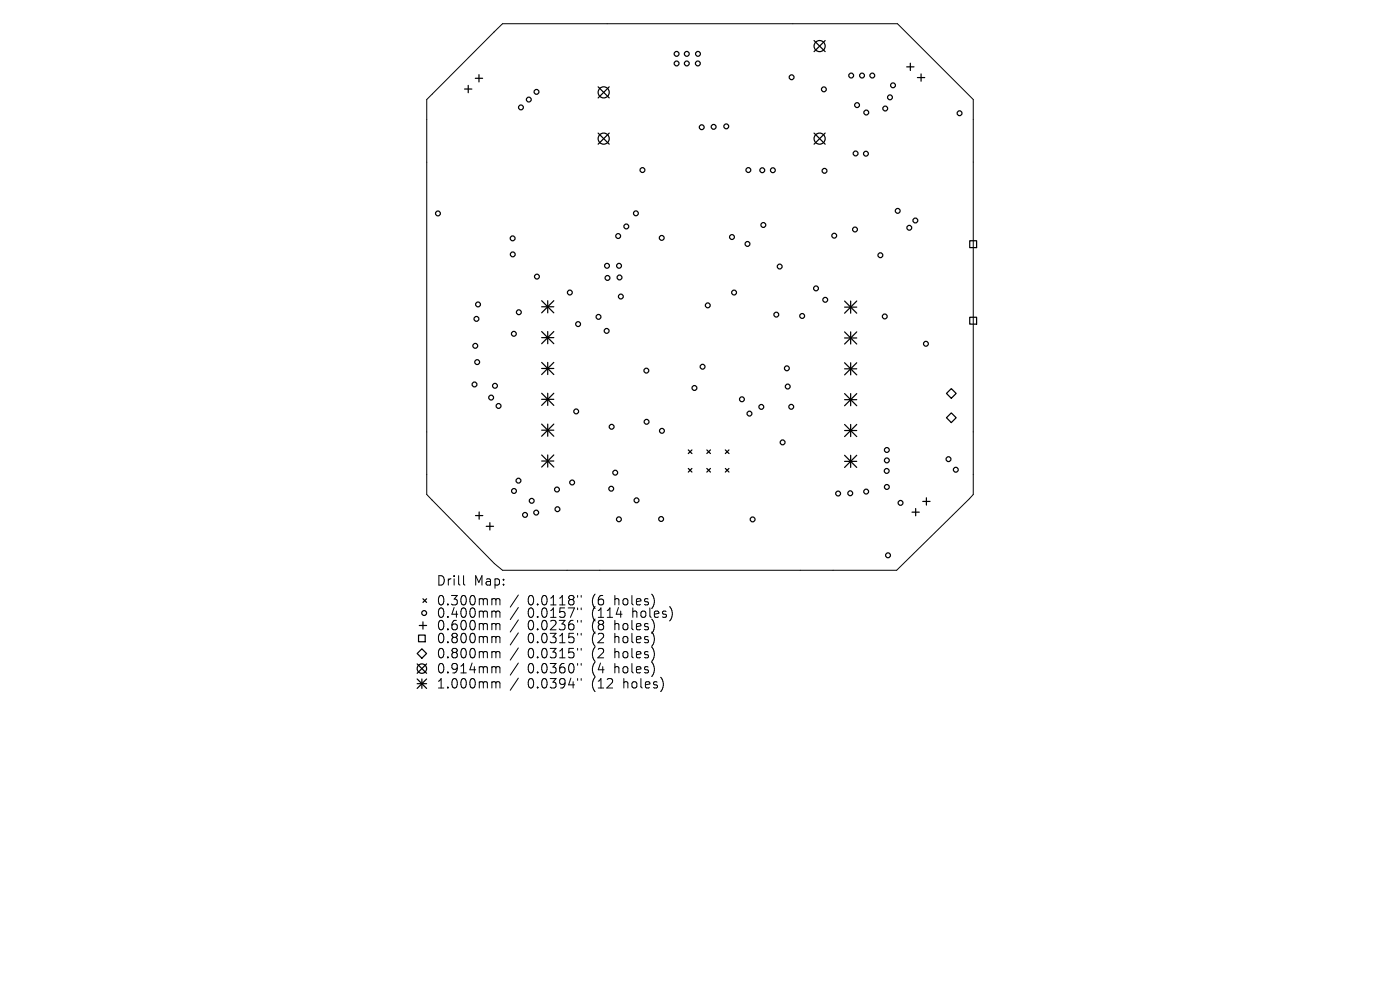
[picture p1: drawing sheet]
<svg xmlns="http://www.w3.org/2000/svg" width="297mm" height="210mm" viewBox="0 0 297 210" stroke-linecap="round" stroke-linejoin="round" font-family="sans-serif">
<defs><g id="words">
<g font-size="2.8">
<text x="92.5" y="124.5">Drill</text>
<text x="100.5" y="124.5">Map:</text>
<text x="92.5" y="128.7">0.300mm</text>
<text x="92.5" y="131.3">0.400mm</text>
<text x="111.9" y="128.7">0.0118&quot;</text>
<text x="111.9" y="131.3">0.0157&quot;</text>
<text x="125.7" y="128.7">(6</text>
<text x="125.7" y="131.3">(114</text>
<text x="130.6" y="128.7">holes)</text>
<text x="134.4" y="131.3">holes)</text>
<text x="92.5" y="134">0.600mm</text>
<text x="92.5" y="136.7">0.800mm</text>
<text x="111.9" y="134">0.0236&quot;</text>
<text x="111.9" y="136.7">0.0315&quot;</text>
<text x="125.7" y="134">(8</text>
<text x="125.7" y="136.7">(2</text>
<text x="130.6" y="134">holes)</text>
<text x="130.6" y="136.7">holes)</text>
<text x="92.5" y="139.9">0.800mm</text>
<text x="92.5" y="143.1">0.914mm</text>
<text x="111.9" y="139.9">0.0315&quot;</text>
<text x="111.9" y="143.1">0.0360&quot;</text>
<text x="125.7" y="139.9">(2</text>
<text x="125.7" y="143.1">(4</text>
<text x="130.6" y="139.9">holes)</text>
<text x="130.6" y="143.1">holes)</text>
<text x="92.5" y="146.3">1.000mm</text>
<text x="111.9" y="146.3">0.0394&quot;</text>
<text x="125.7" y="146.3">(12</text>
<text x="132.5" y="146.3">holes)</text>
</g>
</g></defs>
<g fill="none" stroke="#000" stroke-width=".21">
<path d="M104.8 6.8l1.8-1.8h83.8l16.1 16.1v83.8l-16.3 16.1h-83.6l-1.7-1.4-14.4-14.7v-83.8zM98.3 122.1v1.7l.3 .3M104.6 127h.3l.3 .3M104.6 129.6h.3l.3 .3M104.6 132.3l.5 .1 .1 .2M104.6 135h.3l.3 .3M104.6 138.2l.5 .1 .1 .2M105.2 127.3l.3-.3 .5 .1 .1 1.2M105.2 127.3v1M105.2 129.9v1.1M105.2 132.6v1M105.2 135.3v1"/>
<path d="M105.2 138.5v1M105.2 129.9l.3-.3 .5 .1 .1 1.3M105.2 132.6l.3-.3 .5 .1 .1 1.2M105.2 135.3l.3-.3 .5 .1 .1 1.2M105.2 138.5l.3-.3 .5 .1 .1 1.2M110 126.2l-1.8 2.6M110 128.9l-1.8 2.5M110 131.5l-1.8 2.6M110 134.2l-1.8 2.6M110 137.4l-1.8 2.6M122.5 126.3v.4M122.5 129v.3"/>
<path d="M122.5 131.6v.4M122.5 134.3v.4M122.5 137.5v.4M123.3 126.3v.4M123.3 129v.3M123.3 131.6v.4M123.3 134.3v.4M123.3 137.5v.4M104.6 141.4h.3l.3 .3M104.6 144.6l.5 .1 .1 .2M105.2 141.7v1M105.2 144.9v1"/>
<path d="M105.2 141.7l.3-.3 .5 .1 .1 1.2M105.2 144.9l.3-.3 .5 .1 .1 1.2M110 140.6l-1.8 2.6M110 143.8l-1.8 2.6M122.5 140.7v.4M122.5 143.9v.4M123.3 140.7v.4M123.3 143.9v.4"/>
</g>
<g fill="none" stroke="#000" stroke-width=".26">
<path d="M98.6 18.9h1.5M99.3 18.1v1.6M100.8 16.6h1.6M101.6 15.8v1.6M126.9 18.4l2.3 2.4M129.2 18.4l-2.3 2.4M172.7 8.6l2.4 2.4M175.1 8.6l-2.4 2.4M192.3 14.2h1.6M193.1 13.4v1.6M194.6 16.5h1.6M195.4 15.7v1.5"/>
<path d="M126.9 28.2l2.3 2.4M129.2 28.2l-2.3 2.4M172.7 28.2l2.4 2.4M175.1 28.2l-2.4 2.4M205.7 51.1h1.5v1.4h-1.5zM114.9 63.8l2.6 2.6M114.9 65.1h2.6M114.9 70.3l2.6 2.6M114.9 71.6h2.6M114.9 76.9l2.6 2.6M114.9 78.2h2.6M116.2 63.8v2.6"/>
<path d="M116.2 70.3v2.6M116.2 76.9v2.6M117.5 63.8l-2.6 2.6M117.5 70.3l-2.6 2.6M117.5 76.9l-2.6 2.6M179.2 63.9l2.6 2.5M179.2 65.1h2.6M179.2 70.4l2.6 2.6M179.2 71.7h2.6M179.2 76.9l2.6 2.6M179.2 78.2h2.6M180.5 63.9v2.5"/>
<path d="M180.5 70.4v2.6M180.5 76.9v2.6M181.8 63.9l-2.6 2.5M181.8 70.4l-2.6 2.6M181.8 76.9l-2.6 2.6M205.7 67.3h1.5v1.5h-1.5zM114.9 83.4l2.6 2.6M114.9 84.7h2.6M114.9 90l2.6 2.5M114.9 91.3h2.6M114.9 96.5l2.6 2.6M114.9 97.8h2.6"/>
<path d="M116.2 83.4v2.6M116.2 90v2.5M116.2 96.5v2.6M117.5 83.4l-2.6 2.6M117.5 90l-2.6 2.5M117.5 96.5l-2.6 2.6M146 95.4l.8 .8M146 99.4l.8 .7M146.8 95.4l-.8 .8M146.8 99.4l-.8 .7M149.9 99.4l.8 .7M149.9 95.4l.8 .8"/>
<path d="M150.7 95.4l-.8 .8M150.7 99.4l-.8 .7M153.9 99.4l.7 .7M153.9 95.4l.7 .8M154.6 95.4l-.7 .8M154.6 99.4l-.7 .7M179.2 83.5l2.6 2.6M179.2 84.8h2.6M179.2 90l2.6 2.6M179.2 91.3h2.6M179.2 96.6l2.6 2.6M179.2 97.9h2.6"/>
<path d="M180.5 83.5v2.6M180.5 90v2.6M180.5 96.6v2.6M181.8 83.5l-2.6 2.6M181.8 90l-2.6 2.6M181.8 96.6l-2.6 2.6M201.8 82.4l1 1.1-1 1-1-1zM201.8 87.6l1 1-1 1-1-1zM100.9 109.4h1.5M101.6 108.6v1.5M103.2 111.6h1.5M103.9 110.9v1.5"/>
<path d="M193.5 108.6h1.5M194.3 107.9v1.5M195.8 106.4h1.5M196.5 105.6v1.5M88.8 134.7h1.4v1.4h-1.4zM89 132.7h1.5M89.5 137.6l1 1-1 1-1-1zM89.7 127l.8 .8M89.7 131.9v1.6M90.5 127l-.8 .8M88.5 140.8l2 2M88.5 144l2 2"/>
<path d="M88.5 145h2M89.5 144v2M90.5 140.8l-2 2M90.5 144l-2 2"/>
<circle cx="113.8" cy="19.5" r=".52"/>
<circle cx="128.1" cy="19.6" r="1.18"/>
<circle cx="143.5" cy="11.4" r=".52"/>
<circle cx="143.5" cy="13.5" r=".52"/>
<circle cx="145.7" cy="11.4" r=".52"/>
<circle cx="145.7" cy="13.5" r=".52"/>
<circle cx="148" cy="13.5" r=".52"/>
<circle cx="148.1" cy="11.4" r=".52"/>
<circle cx="167.9" cy="16.4" r=".52"/>
<circle cx="173.9" cy="9.8" r="1.18"/>
<circle cx="174.8" cy="19" r=".52"/>
<circle cx="180.6" cy="16" r=".52"/>
<circle cx="182.9" cy="16" r=".52"/>
<circle cx="185.1" cy="16" r=".52"/>
<circle cx="189.4" cy="18.1" r=".52"/>
<circle cx="110.5" cy="22.8" r=".52"/>
<circle cx="112.2" cy="21.1" r=".52"/>
<circle cx="128.1" cy="29.4" r="1.18"/>
<circle cx="136.3" cy="36.1" r=".52"/>
<circle cx="148.9" cy="27" r=".52"/>
<circle cx="151.4" cy="26.9" r=".52"/>
<circle cx="154.1" cy="26.8" r=".52"/>
<circle cx="158.8" cy="36.1" r=".52"/>
<circle cx="161.7" cy="36.1" r=".52"/>
<circle cx="164" cy="36.1" r=".52"/>
<circle cx="173.9" cy="29.4" r="1.18"/>
<circle cx="174.9" cy="36.2" r=".52"/>
<circle cx="181.5" cy="32.6" r=".52"/>
<circle cx="181.8" cy="22.3" r=".52"/>
<circle cx="183.7" cy="32.6" r=".52"/>
<circle cx="183.8" cy="23.9" r=".52"/>
<circle cx="187.8" cy="23" r=".52"/>
<circle cx="188.8" cy="20.6" r=".52"/>
<circle cx="203.6" cy="24" r=".52"/>
<circle cx="92.9" cy="45.3" r=".52"/>
<circle cx="108.8" cy="50.6" r=".52"/>
<circle cx="108.8" cy="54" r=".52"/>
<circle cx="113.9" cy="58.7" r=".52"/>
<circle cx="128.8" cy="56.4" r=".52"/>
<circle cx="128.9" cy="59" r=".52"/>
<circle cx="131.1" cy="50.1" r=".52"/>
<circle cx="131.3" cy="56.4" r=".52"/>
<circle cx="131.4" cy="58.9" r=".52"/>
<circle cx="132.9" cy="48" r=".52"/>
<circle cx="134.9" cy="45.3" r=".52"/>
<circle cx="140.4" cy="50.5" r=".52"/>
<circle cx="155.3" cy="50.3" r=".52"/>
<circle cx="158.6" cy="51.7" r=".52"/>
<circle cx="161.9" cy="47.7" r=".52"/>
<circle cx="165.4" cy="56.5" r=".52"/>
<circle cx="177" cy="50" r=".52"/>
<circle cx="181.4" cy="48.7" r=".52"/>
<circle cx="186.8" cy="54.1" r=".52"/>
<circle cx="190.4" cy="44.7" r=".52"/>
<circle cx="192.9" cy="48.3" r=".52"/>
<circle cx="194.2" cy="46.8" r=".52"/>
<circle cx="100.8" cy="73.4" r=".52"/>
<circle cx="101.1" cy="67.6" r=".52"/>
<circle cx="101.2" cy="76.8" r=".52"/>
<circle cx="101.4" cy="64.6" r=".52"/>
<circle cx="109" cy="70.8" r=".52"/>
<circle cx="110.1" cy="66.2" r=".52"/>
<circle cx="120.9" cy="62.1" r=".52"/>
<circle cx="122.6" cy="68.8" r=".52"/>
<circle cx="127" cy="67.2" r=".52"/>
<circle cx="128.7" cy="70.2" r=".52"/>
<circle cx="131.7" cy="62.9" r=".52"/>
<circle cx="137.1" cy="78.6" r=".52"/>
<circle cx="149" cy="77.8" r=".52"/>
<circle cx="150.1" cy="64.8" r=".52"/>
<circle cx="155.7" cy="62.1" r=".52"/>
<circle cx="164.7" cy="66.7" r=".52"/>
<circle cx="166.9" cy="78.1" r=".52"/>
<circle cx="170.2" cy="67" r=".52"/>
<circle cx="173.1" cy="61.2" r=".52"/>
<circle cx="175.1" cy="63.6" r=".52"/>
<circle cx="187.7" cy="67.1" r=".52"/>
<circle cx="196.4" cy="72.9" r=".52"/>
<circle cx="100.7" cy="81.6" r=".52"/>
<circle cx="104.2" cy="84.3" r=".52"/>
<circle cx="105" cy="81.8" r=".52"/>
<circle cx="105.8" cy="86.1" r=".52"/>
<circle cx="122.2" cy="87.3" r=".52"/>
<circle cx="129.8" cy="90.5" r=".52"/>
<circle cx="137.2" cy="89.5" r=".52"/>
<circle cx="140.4" cy="91.4" r=".52"/>
<circle cx="147.3" cy="82.3" r=".52"/>
<circle cx="157.4" cy="84.7" r=".52"/>
<circle cx="159" cy="87.7" r=".52"/>
<circle cx="161.5" cy="86.3" r=".52"/>
<circle cx="166" cy="93.8" r=".52"/>
<circle cx="167.1" cy="82" r=".52"/>
<circle cx="167.9" cy="86.3" r=".52"/>
<circle cx="188.1" cy="99.9" r=".52"/>
<circle cx="188.1" cy="97.7" r=".52"/>
<circle cx="188.1" cy="95.5" r=".52"/>
<circle cx="201.2" cy="97.4" r=".52"/>
<circle cx="202.8" cy="99.6" r=".52"/>
<circle cx="109" cy="104.2" r=".52"/>
<circle cx="110" cy="102" r=".52"/>
<circle cx="111.4" cy="109.2" r=".52"/>
<circle cx="112.8" cy="106.2" r=".52"/>
<circle cx="113.8" cy="108.7" r=".52"/>
<circle cx="118.2" cy="103.8" r=".52"/>
<circle cx="118.3" cy="108" r=".52"/>
<circle cx="121.4" cy="102.3" r=".52"/>
<circle cx="129.7" cy="103.7" r=".52"/>
<circle cx="130.5" cy="100.3" r=".52"/>
<circle cx="131.3" cy="110.2" r=".52"/>
<circle cx="135" cy="106.1" r=".52"/>
<circle cx="140.3" cy="110.1" r=".52"/>
<circle cx="159.7" cy="110.2" r=".52"/>
<circle cx="177.8" cy="104.7" r=".52"/>
<circle cx="180.4" cy="104.6" r=".52"/>
<circle cx="183.8" cy="104.3" r=".52"/>
<circle cx="188.1" cy="103.3" r=".52"/>
<circle cx="188.4" cy="117.8" r=".52"/>
<circle cx="191" cy="106.7" r=".52"/>
<circle cx="90" cy="130" r=".52"/>
<circle cx="89.5" cy="141.8" r="1"/>
</g>
<use href="#words"/>
</svg>
